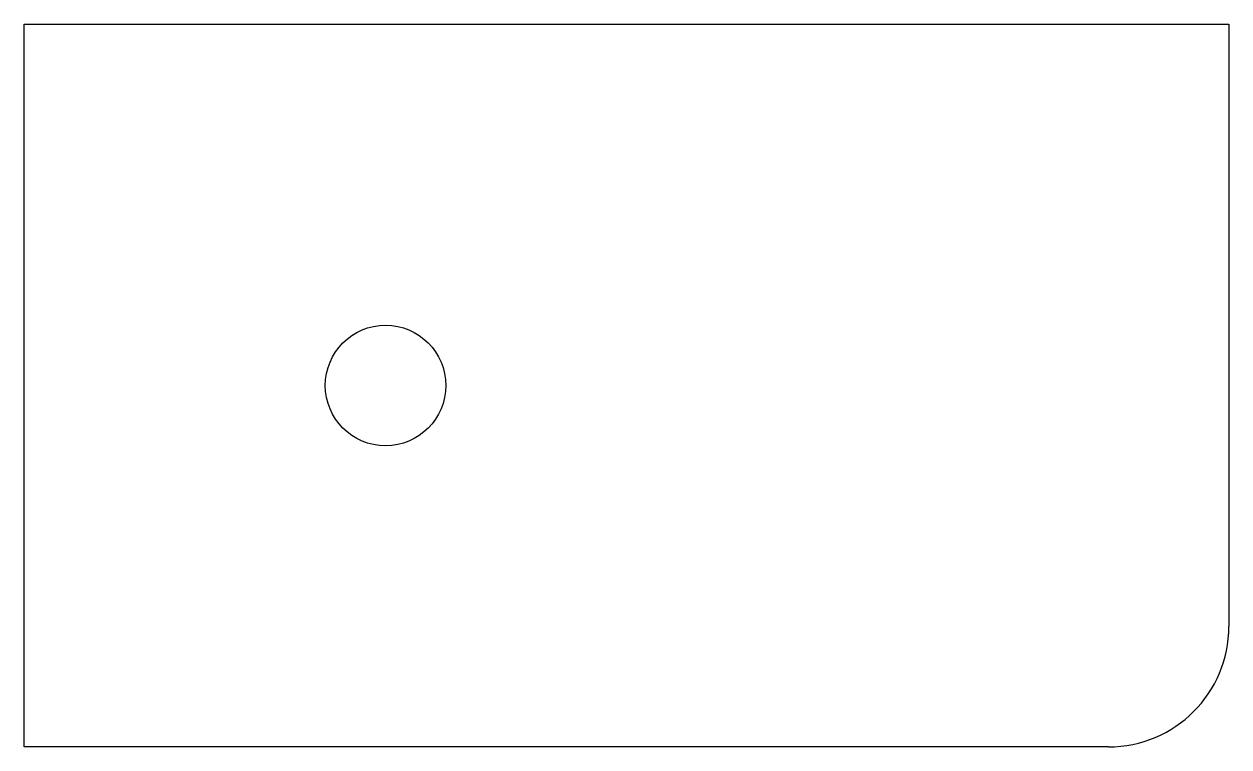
# Model space of a CAD drawing. Header units: millimetres. Extents: x 0 to 100, y 0 to 60.
import ezdxf

# ---------------------------------------------------------------- set-up
doc = ezdxf.new("R2010")
doc.units = ezdxf.units.MM

msp = doc.modelspace()

# ---------------------------------------------------------------- linework, layer by layer
at = {"layer": 'CUT'}
for p, q in [((0, 60), (100, 60)), ((0, 0), (0, 60)), ((100, 60), (100, 10)), ((90, 0), (0, 0))]:
    msp.add_line(p, q, dxfattribs=at)
msp.add_circle((30, 30), 5, dxfattribs=at)
msp.add_arc((90, 10), 10, 270, 0, dxfattribs=at)

doc.saveas('drawing.dxf')
